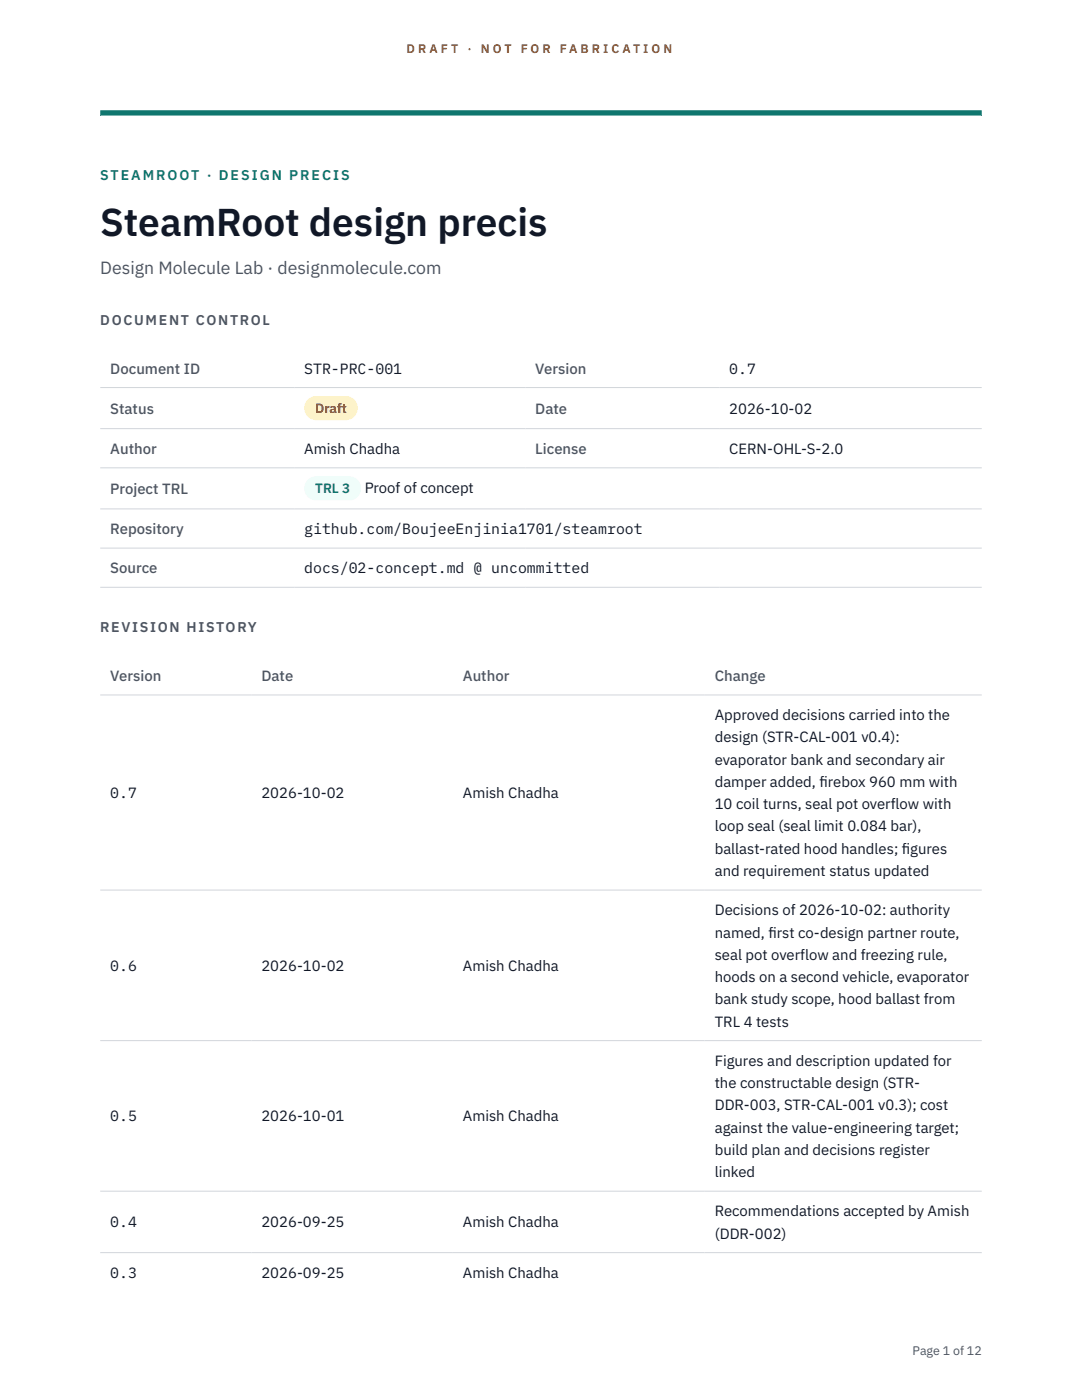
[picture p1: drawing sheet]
<svg xmlns="http://www.w3.org/2000/svg" width="216mm" height="279mm" viewBox="0 0 216 279" stroke-linecap="round" stroke-linejoin="round" font-family="sans-serif">
<defs><g id="words">
<text font-size="7.8" fill="#111827" x="20" y="47.1">SteamRoot design precis</text>
<text font-size="3.5" fill="#4b5563" x="20" y="54.6">Design Molecule Lab · designmolecule.com</text>
<g font-size="3" fill="#4b5563">
<text x="22" y="74.5">Document ID</text>
<text x="106.8" y="74.5">Version</text>
<text x="22" y="82.6">Status</text>
<text x="106.8" y="82.6">Date</text>
<text x="22" y="90.6">Author</text>
<text x="106.8" y="90.6">License</text>
<text x="22" y="98.6">Project TRL</text>
<text x="22" y="106.6">Repository</text>
<text x="22" y="114.4">Source</text>
<text x="22" y="135.9">Version</text>
<text x="52.2" y="135.9">Date</text>
<text x="92.4" y="135.9">Author</text>
<text x="142.6" y="135.9">Change</text>
</g>
<g font-size="3" fill="#111827">
<text x="60.7" y="74.5">STR-PRC-001</text>
<text x="145.5" y="74.5">0.7</text>
<text x="145.5" y="82.6">2026-10-02</text>
<text x="60.7" y="90.6">Amish Chadha</text>
<text x="145.5" y="90.6">CERN-OHL-S-2.0</text>
<text x="72.8" y="98.5">Proof of concept</text>
<text x="60.7" y="106.6">github.com/BoujeeEnjinia1701/steamroot</text>
<text x="60.7" y="114.4">docs/02-concept.md @ uncommitted</text>
<text x="142.6" y="143.7">Approved decisions carried into the</text>
<text x="142.6" y="148.2">design (STR-CAL-001 v0.4):</text>
<text x="142.6" y="152.6">evaporator bank and secondary air</text>
<text x="22" y="159.3">0.7</text>
<text x="52.2" y="159.3">2026-10-02</text>
<text x="92.4" y="159.3">Amish Chadha</text>
<text x="142.6" y="157.1">damper added, f</text>
<text x="142.6" y="161.5">10 coil turns, seal pot overflow with</text>
<text x="163.5" y="157.1">irebox 960 mm with</text>
<text x="142.6" y="165.9">loop seal (seal limit 0.084 bar),</text>
<text x="142.6" y="170.4">ballast-rated hood handles; f</text>
<text x="180" y="170.4">igures</text>
<text x="142.6" y="174.8">and requirement status updated</text>
<text x="142.6" y="182.7">Decisions of 2026-10-02: authority</text>
<text x="142.6" y="187.1">named, f</text>
<text x="142.6" y="191.5">seal pot overflow and freezing rule,</text>
<text x="153.3" y="187.1">irst co-design partner route,</text>
<text x="22" y="193.8">0.6</text>
<text x="52.2" y="193.8">2026-10-02</text>
<text x="92.4" y="193.8">Amish Chadha</text>
<text x="142.6" y="196">hoods on a second vehicle, evaporator</text>
<text x="142.6" y="200.4">bank study scope, hood ballast from</text>
<text x="142.6" y="204.9">TRL 4 tests</text>
<text x="142.6" y="212.7">Figures and description updated for</text>
<text x="142.6" y="217.1">the constructable design (STR-</text>
<text x="142.6" y="221.6">DDR-003, STR-CAL-001 v0.3); cost</text>
<text x="22" y="223.8">0.5</text>
<text x="52.2" y="223.8">2026-10-01</text>
<text x="92.4" y="223.8">Amish Chadha</text>
<text x="142.6" y="226">against the value-engineering target;</text>
<text x="142.6" y="230.5">build plan and decisions register</text>
<text x="142.6" y="234.9">linked</text>
<text x="22" y="245">0.4</text>
<text x="52.2" y="245">2026-09-25</text>
<text x="92.4" y="245">Amish Chadha</text>
<text x="142.6" y="242.7">Recommendations accepted by Amish</text>
<text x="142.6" y="247.2">(DDR-002)</text>
<text x="22" y="255">0.3</text>
<text x="52.2" y="255">2026-09-25</text>
<text x="92.4" y="255">Amish Chadha</text>
</g>
<text font-size="2.8" fill="#0f766e" x="20" y="36">STEAMROOT · DESIGN PRECIS</text>
<g font-size="2.8" fill="#4b5563">
<text x="20" y="64.8">DOCUMENT CONTROL</text>
<text x="20" y="126.2">REVISION HISTORY</text>
</g>
<text font-size="2.7" fill="#92400e" x="62.9" y="82.5">Draft</text>
<text font-size="2.7" fill="#0f766e" x="62.9" y="98.5">TRL 3</text>
<g font-size="2.5" fill="#b45309">
<text x="81.1" y="10.5">D R A F T</text>
<text x="93.3" y="10.5">·</text>
<text x="95.9" y="10.5">N O T</text>
<text x="103.9" y="10.5">F O R</text>
<text x="111.7" y="10.5">F A B R I C A T I O N</text>
</g>
<text font-size="2.5" fill="#4b5563" x="182.1" y="270.3">Page 1 of 12</text>
</g></defs>
<path d="M20 23.1h175.9zM20 22h175.9v1.1h-175.9z" fill-rule="evenodd" fill="#0f766e"/>
<path d="M20 77.3h175.9M20 85.5h175.9M20 93.4h175.9M20 101.6h175.9M20 109.4h175.9M20 117.2h175.9M20 138.7h175.9M20 177.6h175.9M20 207.7h175.9M20 237.7h175.9M20 250h175.9" fill="none" stroke="#d1d5db" stroke-width=".2"/>
<path d="M60.7 79h10.7v4.9h-10.7z" fill="#fef3c7"/>
<path d="M60.7 95.1h11.4v4.8h-11.4z" fill="#f0fdfa"/>
<use href="#words"/>
</svg>
